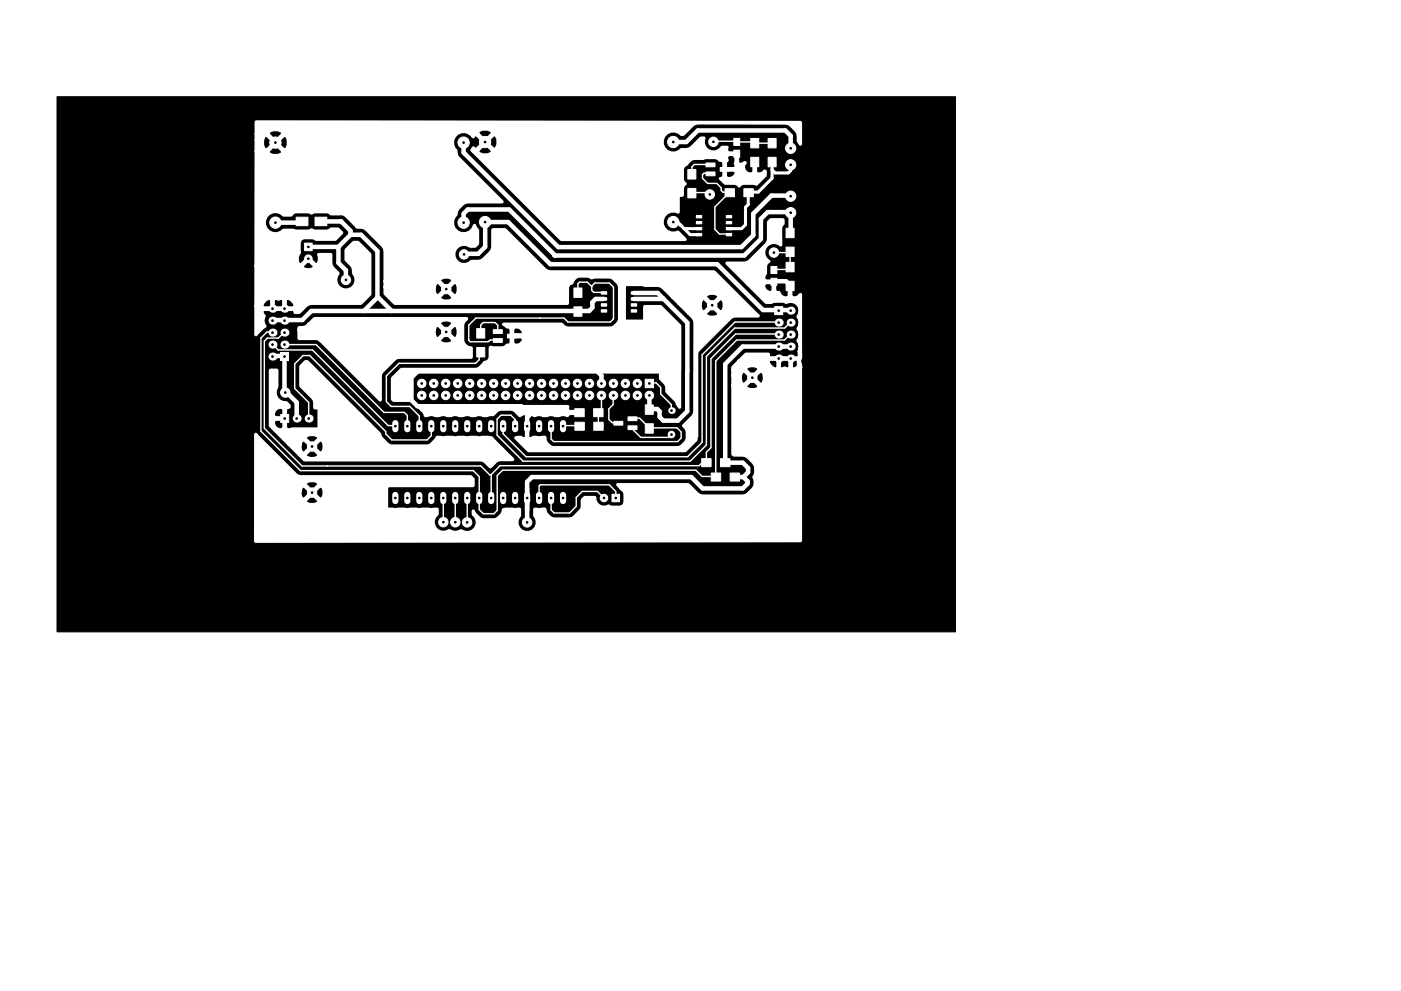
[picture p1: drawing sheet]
<svg xmlns="http://www.w3.org/2000/svg" width="297mm" height="210mm" viewBox="0 0 297 210" stroke-linecap="round" stroke-linejoin="round" font-family="sans-serif">
<path d="M12.1 20.5h190.5v113.6h-190.5z" fill="#000" stroke="#000" stroke-width=".21"/>
<g fill="#fff" stroke="#fff" stroke-width=".21">
<path d="M136.8 80.5h1.8v1.7h-1.8z"/>
<path d="M59.5 74.8h1.7v1.7h-1.7z"/>
<circle cx="159.5" cy="80.1" r="1"/>
<circle cx="151" cy="64.8" r="1"/>
<circle cx="98.3" cy="47.2" r="1.2"/>
<circle cx="98.3" cy="30.3" r="1.2"/>
<circle cx="58.4" cy="47.2" r="1.2"/>
<circle cx="58.4" cy="30.3" r="1.2"/>
<circle cx="94.6" cy="61.3" r="1"/>
<circle cx="137.7" cy="83.9" r=".9"/>
<circle cx="135.1" cy="81.4" r=".9"/>
<circle cx="135.1" cy="83.9" r=".9"/>
<circle cx="132.6" cy="81.4" r=".9"/>
<circle cx="132.6" cy="83.9" r=".9"/>
<circle cx="130.1" cy="81.4" r=".9"/>
<circle cx="130.1" cy="83.9" r=".9"/>
<circle cx="127.5" cy="81.4" r=".9"/>
<circle cx="127.5" cy="83.9" r=".9"/>
<circle cx="125" cy="81.4" r=".9"/>
<circle cx="125" cy="83.9" r=".9"/>
<circle cx="122.4" cy="81.4" r=".9"/>
<circle cx="122.4" cy="83.9" r=".9"/>
<circle cx="119.9" cy="81.4" r=".9"/>
<circle cx="119.9" cy="83.9" r=".9"/>
<circle cx="117.4" cy="81.4" r=".9"/>
<circle cx="117.4" cy="83.9" r=".9"/>
<circle cx="114.8" cy="81.4" r=".9"/>
<circle cx="114.8" cy="83.9" r=".9"/>
<circle cx="112.3" cy="81.4" r=".9"/>
<circle cx="112.3" cy="83.9" r=".9"/>
<circle cx="109.7" cy="81.4" r=".9"/>
<circle cx="109.7" cy="83.9" r=".9"/>
<circle cx="107.2" cy="81.4" r=".9"/>
<circle cx="107.2" cy="83.9" r=".9"/>
<circle cx="104.7" cy="81.4" r=".9"/>
<circle cx="104.7" cy="83.9" r=".9"/>
<circle cx="102.1" cy="81.4" r=".9"/>
<circle cx="102.1" cy="83.9" r=".9"/>
<circle cx="99.6" cy="81.4" r=".9"/>
<circle cx="99.6" cy="83.9" r=".9"/>
<circle cx="97" cy="81.4" r=".9"/>
<circle cx="97" cy="83.9" r=".9"/>
<circle cx="94.5" cy="81.4" r=".9"/>
<circle cx="94.5" cy="83.9" r=".9"/>
<circle cx="92" cy="81.4" r=".9"/>
<circle cx="92" cy="83.9" r=".9"/>
<circle cx="89.4" cy="81.4" r=".9"/>
<circle cx="89.4" cy="83.9" r=".9"/>
<circle cx="167.6" cy="31.5" r="1.09"/>
<circle cx="167.6" cy="35" r="1.09"/>
<circle cx="94.6" cy="70.4" r="1"/>
<circle cx="66.2" cy="104.5" r="1"/>
</g>
<g fill="#fff">
<circle cx="57.8" cy="75.7" r=".85"/>
<circle cx="60.3" cy="73.1" r=".85"/>
<circle cx="57.8" cy="73.1" r=".85"/>
<circle cx="60.3" cy="70.6" r=".85"/>
<circle cx="57.8" cy="70.6" r=".85"/>
<circle cx="60.3" cy="68" r=".85"/>
<circle cx="57.8" cy="68" r=".85"/>
<circle cx="60.3" cy="65.5" r=".85"/>
<circle cx="57.8" cy="65.5" r=".85"/>
</g>
<g fill="#fff" stroke="#fff" stroke-width=".21">
<path d="M129.8 104.9h1.6v1.6h-1.6z"/>
<path d="M59.5 87.9h1.7v1.7h-1.7z"/>
<circle cx="128.1" cy="105.7" r=".8"/>
</g>
<g fill="#fff">
<circle cx="62.9" cy="88.8" r=".85"/>
<circle cx="65.4" cy="88.8" r=".85"/>
</g>
<g fill="none" stroke="#fff" stroke-width="1.3">
<path d="M83.8 89.8v1.3M86.4 89.8v1.3M88.9 89.8v1.3M91.4 89.8v1.3M94 89.8v1.3M96.5 89.8v1.3M99.1 89.8v1.3M101.6 89.8v1.3M104.1 89.8v1.3M106.7 89.8v1.3M109.2 89.8v1.3M111.8 89.8v1.3"/>
<path d="M114.3 89.8v1.3M116.8 89.8v1.3M119.4 89.8v1.3M83.8 105v1.3M86.4 105v1.3M88.9 105v1.3M91.4 105v1.3M94 105v1.3M96.5 105v1.3M99.1 105v1.3M101.6 105v1.3M104.1 105v1.3"/>
<path d="M106.7 105v1.3M109.2 105v1.3M111.8 105v1.3M114.3 105v1.3M116.8 105v1.3M119.4 105v1.3"/>
</g>
<g fill="#fff" stroke="#fff" stroke-width=".21">
<path d="M164.3 65.1h1.6v1.7h-1.6z"/>
<circle cx="167.6" cy="41.6" r="1.09"/>
<circle cx="167.6" cy="45.1" r="1.09"/>
</g>
<g fill="#fff">
<circle cx="167.6" cy="65.9" r=".85"/>
<circle cx="165.1" cy="68.4" r=".85"/>
<circle cx="167.6" cy="68.4" r=".85"/>
<circle cx="165.1" cy="71" r=".85"/>
<circle cx="167.6" cy="71" r=".85"/>
<circle cx="165.1" cy="73.5" r=".85"/>
<circle cx="167.6" cy="73.5" r=".85"/>
<circle cx="165.1" cy="76.1" r=".85"/>
<circle cx="167.6" cy="76.1" r=".85"/>
</g>
<g fill="#fff" stroke="#fff" stroke-width=".21">
<path d="M152.8 97.3h2v1.7h-2z"/>
<path d="M148.8 97.3h2v1.7h-2z"/>
<path d="M154.8 100.4h2v1.7h-2z"/>
<path d="M150.8 100.4h2v1.7h-2z"/>
<path d="M155.6 29.4h1.2v1.5h-1.2z"/>
<path d="M155.6 31.9h1.2v1.5h-1.2z"/>
<path d="M163.5 59h1.2v1.5h-1.2z"/>
<path d="M163.5 56.5h1.2v1.5h-1.2z"/>
<path d="M145.8 36h1.7v2h-1.7z"/>
<path d="M145.8 40h1.7v2h-1.7z"/>
<path d="M153.7 40h2v1.7h-2z"/>
<path d="M157.7 40h2v1.7h-2z"/>
<path d="M101.1 69.7h1.7v2h-1.7z"/>
<path d="M101.1 73.7h1.7v2h-1.7z"/>
<path d="M121.7 61.1h1.7v2h-1.7z"/>
<path d="M121.7 65.1h1.7v2h-1.7z"/>
<path d="M159.2 33.4h1.7v2h-1.7z"/>
<path d="M159.2 29.4h1.7v2h-1.7z"/>
<path d="M162.9 33.4h1.7v2h-1.7z"/>
<path d="M162.9 29.4h1.7v2h-1.7z"/>
<path d="M166.7 55.7h1.7v2h-1.7z"/>
<path d="M166.7 59.7h1.7v2h-1.7z"/>
<path d="M166.7 48.4h1.7v2h-1.7z"/>
<path d="M166.7 52.4h1.7v2h-1.7z"/>
<path d="M121.9 89.6h2v1.7h-2z"/>
<path d="M125.9 89.6h2v1.7h-2z"/>
<path d="M125.9 86.7h2v1.7h-2z"/>
<path d="M121.9 86.7h2v1.7h-2z"/>
<path d="M136.8 85.9h1.7v2h-1.7z"/>
<path d="M136.8 89.9h1.7v2h-1.7z"/>
<path d="M147.6 45.7h1.2v.5h-1.2z"/>
<path d="M147.6 47h1.2v.5h-1.2z"/>
<path d="M147.6 48.3h1.2v.5h-1.2z"/>
<path d="M147.6 49.5h1.2v.5h-1.2z"/>
<path d="M154 49.5h1.1v.5h-1.1z"/>
<path d="M154 48.3h1.1v.5h-1.1z"/>
<path d="M154 47h1.1v.5h-1.1z"/>
<path d="M154 45.7h1.1v.5h-1.1z"/>
<path d="M133.8 65.7h1.2v.5h-1.2z"/>
<path d="M133.8 64.4h1.2v.6h-1.2z"/>
<path d="M133.8 63.2h1.2v.5h-1.2z"/>
<path d="M133.8 61.9h1.2v.5h-1.2z"/>
<path d="M127.5 61.9h1.1v.5h-1.1z"/>
<path d="M127.5 63.2h1.1v.5h-1.1z"/>
<path d="M127.5 64.4h1.1v.6h-1.1z"/>
<path d="M127.5 65.7h1.1v.5h-1.1z"/>
<path d="M149.7 36.5h1.9v.8h-1.9z"/>
<path d="M149.7 34.6h1.9v.8h-1.9z"/>
<path d="M152.7 35.5h1.9v.8h-1.9z"/>
<path d="M104.6 71.8h1.9v.8h-1.9z"/>
<path d="M104.6 69.9h1.9v.8h-1.9z"/>
<path d="M107.6 70.9h1.9v.8h-1.9z"/>
<path d="M133.2 88.4h1.9v.8h-1.9z"/>
<path d="M133.2 90.3h1.9v.8h-1.9z"/>
<path d="M130.2 89.4h1.9v.8h-1.9z"/>
<path d="M66.8 46.1h2.5v1.8h-2.5z"/>
<path d="M62.8 46.1h2.5v1.8h-2.5z"/>
<path d="M64.6 51.6h1.6v1.6h-1.6z"/>
<circle cx="96.5" cy="110.8" r="1"/>
<circle cx="150.5" cy="41.3" r="1"/>
<circle cx="151.3" cy="30.1" r="1"/>
<circle cx="164.1" cy="53.6" r="1"/>
<circle cx="94" cy="110.8" r="1"/>
<circle cx="99" cy="110.8" r="1"/>
<circle cx="111.8" cy="110.8" r="1"/>
<circle cx="65.4" cy="54.9" r=".8"/>
<circle cx="60.5" cy="83.3" r="1"/>
<circle cx="98.4" cy="54" r="1"/>
<circle cx="66.2" cy="94.7" r="1"/>
<circle cx="73.3" cy="59.4" r="1"/>
<circle cx="142.7" cy="47.1" r="1.2"/>
<circle cx="142.7" cy="30.1" r="1.2"/>
<circle cx="102.8" cy="47.1" r="1.2"/>
<circle cx="102.8" cy="30.1" r="1.2"/>
<circle cx="142.4" cy="92.2" r=".7"/>
</g>
<circle cx="142.4" cy="87.1" r=".7" fill="#fff"/>
<g fill="none" stroke="#fff" stroke-width=".95">
<path d="M98.3 30.3v2.1l20.1 20h38.8l2.5-2.5v-4.6l3.9-3.8h4M98.6 29.9l-.1 .1M142.7 30.1h2.8l2.5-2.4h18.5l1.1 1.1v2.7M64 47l-.2 .2h-5.4M65.3 52.2l.1 .1M65.4 52.4h6.3M68 47h4.3M71.7 52.4v3.4l1.6 1.6v2M72.3 46.9l2 2.1v.8M74.3 49.8h2.3l3.4 3.5v9.8M74.3 49.8l-2.6 2.6M98.7 46.8l-.4 .4v-1.9l.9-.9h8.7l9.8 9.8"/>
<path d="M102.8 47.1h4.9l9 9h35.3l9.8 9.7h5.8M102.9 47.1v5.3l-1.5 1.5h-3M164.1 59.7h2.5l.9 .8M167.5 49.3l.1-.1v-4.2h-4.8l-1.5 1.4v4.3l-3.5 3.5h-40.3M57.8 75.5h2.5v7.5l.4 .2 2.2 2.2v3.3M80 63.1h.2l2.9 2.9M80 63.1l-2.8 2.9M108.5 71.2h3.3l1.2 1.2v4.3l-2 2M128.1 63.4h-1.8l-.7 .7v1.2l-.7 .7h-58.9l-1.9 1.9h-6.3M134.4 62.2h5l6.3 6.3v18.8l-2 1.9h-3.1l-.8-.8v-1.1l-.4-.5h-1.7v-3M140.6 63.3l-.1 .1h-6.1M145.7 78.7v.1"/>
<path d="M147.6 72.4v20.1l-2.8 2.8h-32l-1-1.1v-5.6l1.1-1.2M167.6 73.5h-10.1l-3.7 3.7v21h3.7l1.1 1.1v.9l-1 1M167.6 76.1h1.8M169.4 76.1v1.5l.3 .3M169.6 74.6v1.3l-.2 .2M127.5 81.2v-1.5l-1-1h-37.8l-1.5 1.4v4.8l1.3 1.3h22l1.3 1.2h11.1M155.8 101.2h1.8M157.6 101.2l.9 .9v.5l-1 1h-8.5l-2.4-2.4h-33.8l-1 1-.1 8.6"/>
</g>
<g fill="none" stroke="#fff" stroke-width=".3">
<path d="M150.6 34.9h-3.4l-.5 .5v1.5M150.6 34.9h.1M150.6 36.8h-1.4l-.3 .2v.8l1.1 1.1h2l.9 .9v.6l.4 .4h1.4l-3.1 3.1v4.8l1 1h2M151.3 30h4.9M156.2 30.1h3.6l.2 .3h3.7M146.7 40.9h3.5l.3 .4M167 53.8l.5-.5v3.2l-.6 .7h-2.8M167.5 53.4l-.1 .2h-3.3M57.8 70.4h-1.2l-1.3 1.3v19.8l8.4 8.4h36.6l1.3 1.2v7l.9 .9h2.2l.7-.7v-7.4l1.2-1.1h40.9l1.4 1.3 2.9 .1v-24.6l4.4-4.5h10.1l1.3-1.2M57.8 73l1.2 1.2h7.2l16.1 16.1h1.5M60.3 70.4h.1M60.3 70.4l-1.3 1.3h-2.3l-.7 .7v18.5l8 8h37.9l1.9 1.8h.3"/>
<path d="M60.3 73.1h6.7l14.4 14.4h4.3l.7 .6v2.3M101.9 74.7l-.3 .3v1.3l-.8 .8h-16.2l-2.7 2.7v5.4l1 1h4l2 2.1v2.1M105.5 70.2v-1.2l-.5-.6h-2.5l-.6 .6v1.6M125.5 60.8l-1-.9h-1.6l-.4 .3v1.8M128 62h.1M128.1 62h-2.2l-.4-.4v-.9l.6-.6h3.1l.9 .8v6.8l-.7 .6h-9l-.8-.8h-18.7l-1.5 1.5v3.2l.3 .3h3.8l.5-.4h1.5M128.1 62h.1M130 67.6h.1M165.1 68.3h-9.3l-6.9 7v18.5l-3.1 3.1h-34.3l-4.8-4.9v-1.7M165.1 70.9h-9.1l-5.3 5.2v18.9l-.9 .9v2.3M167.6 68.3l-1.2 1.3h-10.6l-6 6v18.8l-3.5 3.4h-35.4l-5.5-5.5v-3.4l.8-.8h2.1l.9 .9v1.3M65.4 88.8v-3.4l-2.9-3v-5.2l1.8-1.8h1.4l16.1 16.2v.5l1.3 1.2h7.5l.8-.8v-2.1"/>
<path d="M119.4 90.3h3.5M127.5 83.8v3l-.6 .6v2.9M130.1 83.8l-.1 2-.9 1v2.2l.7 .7h1.3M134.1 90.6v.5l1.7 1.7h5.9l.6-.6M134.1 88.7h1.5l2.1 2.1h5.8l.9 .9v1.2l-.7 .8h-26.3l-.6-.5v-2.9M137.7 81.2h1.4l1 1v1.4l2.2 2.2v1.3M149.1 97.9l-.9 .9h-42.2l-1.9 1.9v4.8M94 105.5v5.2M96.5 105.5v5.2M96.5 110.7h.1M99.1 105.5l-.1 5.2M114.3 105.7v-2.6l.3-.2h14.6l1.4 1.4v1.4"/>
<path d="M116.8 105.7v2.5l.7 .6h3.3l1.4-1.4v-1.9l1.2-1.2h3.3l1.4 1.4"/>
</g>
<path d="M164.3 34.8l-.6-.5v3.5l-2.9 3h-2.1M167.6 34.8v1.4l-.5 .5h-2.8l-.6-.6M142.7 47.1h1l2.6 2.7h1.9M144.4 47.9h.1M145 48.5h3.2M158.7 40.9l-.1 2.5-.5 .6v3.7l-.9 .8h-2.6" fill="none" stroke="#fff" stroke-width=".65"/>
<g fill="#fff" stroke="#fff" stroke-width=".7">
<path d="M54.2 92.1l8.6 8.7 .9 .4h36.1l.5 .5v1.3h-17.9l-.3 .2-.2 .4v4.1l.3 .3 1.6 .2 .6-.2 2 .2 .6-.2 1.9 .2 3.8-.2v1.1a2.21 2.21 0 0 0-.4 3 2.21 2.21 0 0 0 3 .5 2.49 2.49 0 0 0 2.5 .1 2.18 2.18 0 0 0 3-.6 2.18 2.18 0 0 0-.4-3v-.7a3.1 3.1 0 0 0 2.1 1.9h2.2a2.46 2.46 0 0 0 2-2.1l3.4-.2v1.4a2.17 2.17 0 0 0 .2 3 2.17 2.17 0 0 0 3 0 2.17 2.17 0 0 0 .1-3v-1.4l.9 .2 1.2-.2a2.35 2.35 0 0 0 2 2.1h3.3a3.6 3.6 0 0 0 2.7-4l.5-.5h2.1a1.93 1.93 0 0 0 2.9 1.8 3.3 3.3 0 0 0 3.2-.1 3.2 3.2 0 0 0 0-3.3l-.4-.2-.8-1h14.9l2.4 2.3 .7 .2h8.5a2.61 2.61 0 0 0 2.1-1.5l.5-.8a2.23 2.23 0 0 0-.3-1.8l.1-.1a2.98 2.98 0 0 0-1.3-4.1l-.5-.3-2.5-.2-.2-.1v-14.6h2.7v.5l1 .4h1l.8-.4 .1-.5-1.5-1.5-1.4 1.5h-2.7v-2.1h1.6v1l.3 .8 .5 .1 1.5-1.5h.4l1.5 1.5 .5-.1 .4-.9v-1l-.4-.9h-.5l-1.5 1.4h-.4l-1.5-1.4h-.5l-.3 1h-1.6v-1.2h2.7l1.4 1.4 1.5-1.4-.1-.6-.9-.3h-1l-.9 .3v.6h-2.7v-.6l1.3-1.3h6.1l.3 .8 .6 .6 .9 .4 .3-.3v-1.9h.4v1.9l.3 .3 .8-.3 .7 .3 .4-.3v-1.9h-4.4l-.3 .4h-6.1l1.5-1.4h4.7l-.1 .3 .3 .4h4.7v2.2l.4 .3 .8-.4 .7-.7v37.4l-115.5 .1v-8.6h10.5l.1 .5 .9 .4h1l.9-.4v-.5l-1.4-1.5-1.5 1.5h-10.5v-2.1h9.4v1l.4 .8 .5 .1 1.5-1.5h.4l1.4 1.5 .6-.1 .3-.9v-1l-.3-.9h-.6l-1.4 1.4h-.4l-1.5-1.4h-.5l-.4 1h-9.4v-1.3h10.5l1.5 1.5 1.4-1.5v-.5l-1-.3h-1l-.8 .3-.1 .5h-10.5z"/>
<path d="M57.3 78.6h1.4v3.4a2.16 2.16 0 0 0-.1 2.4 2.16 2.16 0 0 0 2.1 1l.6 .7v.3h-.4l-.4 .4v4l.4 .4 1-.2 5.7-.1v-4.2l-.2-.2h-.7l-.1-1.6-2.8-3v-4.2l1-1h.3l15.4 15.4a3.6 3.6 0 0 0 2.6 2.5h7.5a2.98 2.98 0 0 0 2.1-1.8l1.3 .1 .6-.1 9.6 .1 4.5 4.6-3.2 .1-1.5 1.4-1.1-1.1-1-.3h-37.3l-1.2-1.2h1.3l.1 .5 .9 .4h1l.9-.4v-.5l-1.4-1.5-1.5 1.5h-1.3l-2.1-2.1h2.3v1l.4 .8 .5 .1 1.5-1.5h.4l1.4 1.5 .6-.1 .3-.9v-1l-.3-.9h-.6l-1.4 1.4h-.4l-1.5-1.4h-.5l-.4 1h-2.3l-1.2-1.2h4.6l1.5 1.4 1.4-1.4v-.6l-1-.3h-1l-.8 .3-.1 .6h-4.6l-2.8-2.8v-1h.7a1.58 1.58 0 0 0 1.8 1.9l.4-.4v-1.9h-1.8l-.4 .4h-.7v-1.7h.7v.7l.4 .3h1.8v-1.8a1.24 1.24 0 0 0-2 .3l-.2 .5h-.7z"/>
<path d="M54.3 25.9l115.4 .1v4.6l-.4-.7a3.5 3.5 0 0 0-2.8-3.8h-18.5l-.7 .1-.5 .3-2 2h-.4l-.3-.4a2.38 2.38 0 0 0-3.3 .5 2.38 2.38 0 0 0 .4 3.3 2.38 2.38 0 0 0 3.2-.1 2.5 2.5 0 0 0 2.3-.5l1.9-2h.7a2.16 2.16 0 0 0 1 2.8 2.16 2.16 0 0 0 2.8-.8h1.1l-.2 .8 .4 .4 2-.1v2.1l.3 .4h.4l.9-.4-.4 .4a1.62 1.62 0 0 0 1.9 2l.4-.4v-2.3h.3v2.3a1.23 1.23 0 0 0 2-.2v.9l-1.9 1.9-.1-.1a4 4 0 0 0-3.3 .2l-.2 .3-.5-.5-2.4-.1-1.1-1h.4l.4-.4v-1.4h.3v1.4a1.34 1.34 0 0 0 2.1-.3l.2-.7-.3-.4h-2.3v-1.7h.3v1.4h2l.3-.4-.2-.7 .2-.2v-1.7h-1.7l-.4 .4 .2 .8-.4 .4h-.3l-.4-.4h-.5l-.2-.2a3.8 3.8 0 0 0-3.1-.3l-2.1 .1a2.8 2.8 0 0 0-1.8 1.3l-.6 .6a4 4 0 0 0 .2 3.3l.3 .2-.5 .5-.1 1.9-.7 .1-.2 .3v3.2l-.6-.2a2.38 2.38 0 0 0-2.8 2.5 2.38 2.38 0 0 0 3.3 2l1.6 1.5h-26.3l-18.8-18.9h1l.1 .6 1 .4h1.1l1-.4v-.6l-1.6-1.6-1.6 1.6-1.1-.1 .3-.4 .1 .3h.5l1.6-1.6h.5l1.6 1.6h.5l.4-1.1v-1.1l-.4-.9-.5-.1-1.6 1.6h-.5l-1.6-1.6-.5 .1-.2 .4-.6-.7h1.5l1.6 1.6 1.6-1.6v-.5l-1-.4h-1.1l-1 .4-.1 .5h-1.5a2.36 2.36 0 0 0-3.2 .4 2.36 2.36 0 0 0 .2 3.3l.1 1 .3 .5 9.4 9.3h-7.3a3.1 3.1 0 0 0-2.5 2.7 2.37 2.37 0 0 0 .4 3.8 2.37 2.37 0 0 0 3.5-1.5l.3 .6 .3 .4v2.9l-.5 .5h-1.1a2.18 2.18 0 0 0-3 .4 2.18 2.18 0 0 0 .3 3 2.18 2.18 0 0 0 3-.1 3.6 3.6 0 0 0 4.1-2l.4-.5 .1-.6v-3.6l2.6-.1 8.4 8.5 .6 .4 .6 .1h34.7l9.4 9.3-5.5 .1-7.6 7.7-.1 18.5-2.3 2.3h-33.2l-2.7-2.7a1.85 1.85 0 0 1 1.9 .3l.3-.4h.3l.4 .4 .8-.4 1.2 .1 1.2-.1v.4a2.25 2.25 0 0 0 1.9 1.8l26.8-.1a2.75 2.75 0 0 0 .7-4.6l2-1.9 .3-.5 .1-.6 .1-18.8a3.1 3.1 0 0 0-1.4-2.1h3.5l.1 .6 .9 .3h1.1l.8-.3 .1-.6-1.5-1.4-1.5 1.4h-3.5l-2.1-2.1h4.5l.1 1 .3 .9h.5l1.5-1.4h.4l1.5 1.4h.5l.4-1-.1-1-.3-.8-.5-.1-1.5 1.5h-.4l-1.5-1.5-.5 .1-.4 .9h-4.5l-1.2-1.2h6.8l1.5 1.5 1.5-1.5-.1-.5-.9-.4h-1.1l-.8 .4-.1 .5h-6.8l-2.6-2.4-3.5-.2-.3-.1h-3.6l-.3 .2 .1 7.5h4l.2-.3v-2.7h3.3l4.1 4v17.3l-.9-1.5-1.8-1.8-.1-1.4-1.2-1.4-.1-1.2-.3-.2h-52.1l-.3 .4v5.7l-3.8-.1-.3-.2v-4.4l1.9-1.9h15.7l1-.4 1-1.1a1.17 1.17 0 0 0 1.1-1.2v-2l2.6 .1 .4-.1 .6-.5h.5l.4-.3v-1.5h.3v1.5l.4 .3a1.58 1.58 0 0 0 1.9-1.4l-.3-.4h-2.3v-1.7h.3v1.4h2l.3-.5a1.62 1.62 0 0 0-1.9-1.3l-.4 .4h-.3l-.4-.4h-.5l-.7-.5h12.2l.9 .7 .5 .1 9.5-.1a2.09 2.09 0 0 0 1.5-1.9v-6.7a2.86 2.86 0 0 0-2.2-2.1h-3.1l-.7 .1a3.1 3.1 0 0 0-3.8 .4l-.3 .7a.85 .85 0 0 0-.9 .8l-.1 3.6h-36.6l-1.3-1.4h10.8v.5l1 .4h1l.8-.4 .1-.5-1.5-1.5-1.4 1.5h-10.8l-.8-.7v-1.4h10.5v1l.3 .8 .5 .1 1.5-1.5h.4l1.5 1.5 .5-.1 .4-.9v-1l-.4-.9h-.5l-1.5 1.4h-.4l-1.5-1.4h-.5l-.3 1h-10.5v-1.2h11.6l1.4 1.4 1.5-1.4-.1-.6-.9-.3h-1l-.9 .3v.6h-11.6v-6.4l-.1-.6-.3-.6-3.5-3.4a2.32 2.32 0 0 0-2-.5l-2.3-2.4-.5-.4-.6-.1-2.1 .1-.5-.4-.4-.1h-2.5l-.8 .3-.7-.3h-2.5l-.8 .3-.3 .4h-1.6a2.37 2.37 0 0 0-3.4-.1 2.37 2.37 0 0 0 0 3.4 2.37 2.37 0 0 0 3.4 0l5.2 .2 .7-.3 .8 .3h2.5l.4-.1 .5-.4h1.5l.7 .8-1.3 1.4h-4.1a3.2 3.2 0 0 0-3.2-.1 3.4 3.4 0 0 0-.3 2.9 2.04 2.04 0 0 0-.1 2.6h.5l1.5-1.5 1.5 1.5h.5l.3-.9-.1-1.3h2.5l.1 2.4 1.5 1.6a2.17 2.17 0 0 0 .2 3 2.17 2.17 0 0 0 3 0 2.17 2.17 0 0 0 .1-3 2.79 2.79 0 0 0-1.6-2.9v-2l1.6-1.7h.9l2.5 2.6v8.4l-1.9 2h-10.5l-.6 .1-.5 .3-1.5 1.5h-.9l.2-.3-.4-.4h-6.5l-.4 .4 .6 1.1-.3 .9 .2 .8 .3 .4-.5 .3-1.4 1.5v-6h1.1l.4 .3h1.8v-1.8h.3v1.8h2.3v-1.8h.3v1.8h1.8l.4-.3-.4-.8-.6-.7-.9-.4-.3 .4h-.3l-.4-.4-.8 .4-.7-.4-.4 .4h-.3l-.3-.4-.9 .4-.7 .7-.3 .8h-1.1v-8.6h9.8v.5l.9 .3h.9l.8-.3v-.5l-1.3-1.3-1.3 1.3h-9.8v-24.3h2.5l.1 .5 1 .4h1.1l.9-.4 .1-.5-1.6-1.6-1.6 1.6h-2.5v-2.3h1.3l.1 1 .3 1 .6 .1 1.6-1.6h.4l1.6 1.6 .5-.1 .5-1-.1-1.1-.4-1h-.5l-1.6 1.6h-.4l-1.6-1.6h-.6l-.4 1.1h-1.3v-1.4h2.5l1.6 1.6 1.6-1.6-.1-.5-1-.4h-1.1l-.9 .4-.1 .5h-2.5z"/>
<path d="M88.7 86.3h31.7l-.1 .7 .4 .4h2.3v.3h-2.3l-.4 .5a1.85 1.85 0 0 0-1.8 0h-.8a1.6 1.6 0 0 0-1.7 0h-.8a1.91 1.91 0 0 0-1.9 0l-1-.6-.4 .4v.2h-.3v-.2l-.3-.4-1.1 .6a2.93 2.93 0 0 0-1.9-1.4l-2.6 .1-1.2 1.1-.4-.1a3 3 0 0 1-2.5 0 3 3 0 0 1-2.5 0 3 3 0 0 1-2.6 0 3 3 0 0 1-2.5 0 3 3 0 0 1-2.6 0l-1.2 .3-.4-.9z"/>
<path d="M63.4 69.5a2.21 2.21 0 0 0 2.1-.7h27.6l1.5 1.4 1.5-1.4-.1-.6-.9-.3h-1.1l-.8 .3-.1 .6h-27.6l1.2-1.2h32.2a1.69 1.69 0 0 0-.8 1.4v3.2a1.86 1.86 0 0 0 1.8 1.6v2l-15.8 .1-3.4 3.4-.1 5.6-12.8-12.8h25.3l.1 .5 .9 .4h1.1l.8-.4 .1-.5-1.5-1.5-1.5 1.5h-25.3l-.8-.3h-3.6v-1.8h28.6l.1 1 .3 .8 .5 .1 1.5-1.5h.4l1.5 1.5 .5-.1 .4-.9-.1-1-.3-.9h-.5l-1.5 1.4h-.4l-1.5-1.4h-.5l-.4 1h-28.6z"/>
<path d="M154.1 55.8h3.7l.6-.1 .6-.3 3.5-3.6 .3-.5 .2-4.2 .4-.5 2.6 .1v.8l-.4 .5-.1 .4v3.6a2.16 2.16 0 0 0-3.2 .3 2.16 2.16 0 0 0 .7 3.2l-.6 .6-.1 1.9-.4 .7v.6l.4 .3h1.9v2.1l.4 .4 .5-.1a1.56 1.56 0 0 0 1.9 1.2l.4-.4v-2.3h.3v2.3a1.24 1.24 0 0 0 2-.3v12.4l-.3-.4a1.84 1.84 0 0 0-.2-2.2 1.89 1.89 0 0 0 0-2.6 1.89 1.89 0 0 0 0-2.5 2 2 0 0 0 0-2.6 2 2 0 0 0-2.5-.4 3.7 3.7 0 0 0-2.9-.2l-.3 .2h-1.1l-3.8-3.9h3.3a1.52 1.52 0 0 0 1.6 1.8l.4-.4v-1.8h-1.6l-.4 .4h-3.3z"/>
</g>
<g fill="#000" stroke="#000" stroke-width=".21">
<circle cx="58.4" cy="30.3" r=".17"/>
<circle cx="98.3" cy="30.3" r=".17"/>
<circle cx="102.8" cy="30.1" r=".17"/>
<circle cx="142.7" cy="30.1" r=".17"/>
<circle cx="151.3" cy="30.1" r=".17"/>
<circle cx="167.6" cy="31.5" r=".17"/>
<circle cx="167.6" cy="35" r=".17"/>
<circle cx="58.4" cy="47.2" r=".17"/>
<circle cx="65.4" cy="54.9" r=".17"/>
<circle cx="65.4" cy="52.4" r=".17"/>
<circle cx="73.3" cy="59.4" r=".17"/>
<circle cx="98.3" cy="47.2" r=".17"/>
<circle cx="98.4" cy="54" r=".17"/>
<circle cx="102.8" cy="47.1" r=".17"/>
<circle cx="142.7" cy="47.1" r=".17"/>
<circle cx="150.5" cy="41.3" r=".17"/>
<circle cx="164.1" cy="53.6" r=".17"/>
<circle cx="167.6" cy="45.1" r=".17"/>
<circle cx="167.6" cy="41.6" r=".17"/>
<circle cx="57.8" cy="75.7" r=".17"/>
<circle cx="57.8" cy="68" r=".17"/>
<circle cx="57.8" cy="65.5" r=".17"/>
<circle cx="57.8" cy="73.1" r=".17"/>
<circle cx="57.8" cy="70.6" r=".17"/>
<circle cx="60.3" cy="70.6" r=".17"/>
<circle cx="60.3" cy="73.1" r=".17"/>
<circle cx="60.3" cy="68" r=".17"/>
<circle cx="60.3" cy="65.5" r=".17"/>
<circle cx="60.3" cy="75.7" r=".17"/>
<circle cx="94.6" cy="70.4" r=".17"/>
<circle cx="94.6" cy="61.3" r=".17"/>
<circle cx="151" cy="64.8" r=".17"/>
<circle cx="165.1" cy="68.4" r=".17"/>
<circle cx="165.1" cy="65.9" r=".17"/>
<circle cx="165.1" cy="71" r=".17"/>
<circle cx="165.1" cy="73.5" r=".17"/>
<circle cx="165.1" cy="76.1" r=".17"/>
<circle cx="167.6" cy="68.4" r=".17"/>
<circle cx="167.6" cy="73.5" r=".17"/>
<circle cx="167.6" cy="76.1" r=".17"/>
<circle cx="167.6" cy="65.9" r=".17"/>
<circle cx="167.6" cy="71" r=".17"/>
<circle cx="60.4" cy="88.8" r=".17"/>
<circle cx="60.5" cy="83.3" r=".17"/>
<circle cx="62.9" cy="88.8" r=".17"/>
<circle cx="65.4" cy="88.8" r=".17"/>
<circle cx="66.2" cy="94.7" r=".17"/>
<circle cx="83.8" cy="90.4" r=".17"/>
<circle cx="86.4" cy="90.4" r=".17"/>
<circle cx="88.9" cy="90.4" r=".17"/>
<circle cx="89.4" cy="83.9" r=".17"/>
<circle cx="89.4" cy="81.4" r=".17"/>
<circle cx="91.4" cy="90.4" r=".17"/>
<circle cx="92" cy="83.9" r=".17"/>
<circle cx="92" cy="81.4" r=".17"/>
<circle cx="94" cy="90.4" r=".17"/>
<circle cx="94.5" cy="83.9" r=".17"/>
<circle cx="94.5" cy="81.4" r=".17"/>
<circle cx="96.5" cy="90.4" r=".17"/>
<circle cx="97" cy="81.4" r=".17"/>
<circle cx="97" cy="83.9" r=".17"/>
<circle cx="99.1" cy="90.4" r=".17"/>
<circle cx="99.6" cy="81.4" r=".17"/>
<circle cx="99.6" cy="83.9" r=".17"/>
<circle cx="101.6" cy="90.4" r=".17"/>
<circle cx="102.1" cy="81.4" r=".17"/>
<circle cx="102.1" cy="83.9" r=".17"/>
<circle cx="104.1" cy="90.4" r=".17"/>
<circle cx="104.7" cy="83.9" r=".17"/>
<circle cx="104.7" cy="81.4" r=".17"/>
<circle cx="106.7" cy="90.4" r=".17"/>
<circle cx="107.2" cy="81.4" r=".17"/>
<circle cx="107.2" cy="83.9" r=".17"/>
<circle cx="109.2" cy="90.4" r=".17"/>
<circle cx="109.7" cy="81.4" r=".17"/>
<circle cx="109.7" cy="83.9" r=".17"/>
<circle cx="111.8" cy="90.4" r=".17"/>
<circle cx="112.3" cy="83.9" r=".17"/>
<circle cx="112.3" cy="81.4" r=".17"/>
<circle cx="114.3" cy="90.4" r=".17"/>
<circle cx="114.8" cy="81.4" r=".17"/>
<circle cx="114.8" cy="83.9" r=".17"/>
<circle cx="116.8" cy="90.4" r=".17"/>
<circle cx="117.4" cy="81.4" r=".17"/>
<circle cx="117.4" cy="83.9" r=".17"/>
<circle cx="119.4" cy="90.4" r=".17"/>
<circle cx="119.9" cy="81.4" r=".17"/>
<circle cx="119.9" cy="83.9" r=".17"/>
<circle cx="122.4" cy="81.4" r=".17"/>
<circle cx="122.4" cy="83.9" r=".17"/>
<circle cx="125" cy="81.4" r=".17"/>
<circle cx="125" cy="83.9" r=".17"/>
<circle cx="127.5" cy="81.4" r=".17"/>
<circle cx="127.5" cy="83.9" r=".17"/>
<circle cx="130.1" cy="83.9" r=".17"/>
<circle cx="130.1" cy="81.4" r=".17"/>
<circle cx="132.6" cy="81.4" r=".17"/>
<circle cx="132.6" cy="83.9" r=".17"/>
<circle cx="135.1" cy="83.9" r=".17"/>
<circle cx="135.1" cy="81.4" r=".17"/>
<circle cx="137.7" cy="83.9" r=".17"/>
<circle cx="137.7" cy="81.4" r=".17"/>
<circle cx="142.4" cy="87.1" r=".17"/>
<circle cx="142.4" cy="92.2" r=".17"/>
<circle cx="159.5" cy="80.1" r=".17"/>
<circle cx="66.2" cy="104.5" r=".17"/>
<circle cx="83.8" cy="105.7" r=".17"/>
<circle cx="86.4" cy="105.7" r=".17"/>
<circle cx="88.9" cy="105.7" r=".17"/>
<circle cx="91.4" cy="105.7" r=".17"/>
<circle cx="94" cy="105.7" r=".17"/>
<circle cx="94" cy="110.8" r=".17"/>
<circle cx="96.5" cy="105.7" r=".17"/>
<circle cx="96.5" cy="110.8" r=".17"/>
<circle cx="99" cy="110.8" r=".17"/>
<circle cx="99.1" cy="105.7" r=".17"/>
<circle cx="101.6" cy="105.7" r=".17"/>
<circle cx="104.1" cy="105.7" r=".17"/>
<circle cx="106.7" cy="105.7" r=".17"/>
<circle cx="109.2" cy="105.7" r=".17"/>
<circle cx="111.8" cy="110.8" r=".17"/>
<circle cx="111.8" cy="105.7" r=".17"/>
<circle cx="114.3" cy="105.7" r=".17"/>
<circle cx="116.8" cy="105.7" r=".17"/>
<circle cx="119.4" cy="105.7" r=".17"/>
<circle cx="128.1" cy="105.7" r=".17"/>
<circle cx="130.6" cy="105.7" r=".17"/>
</g>
</svg>
